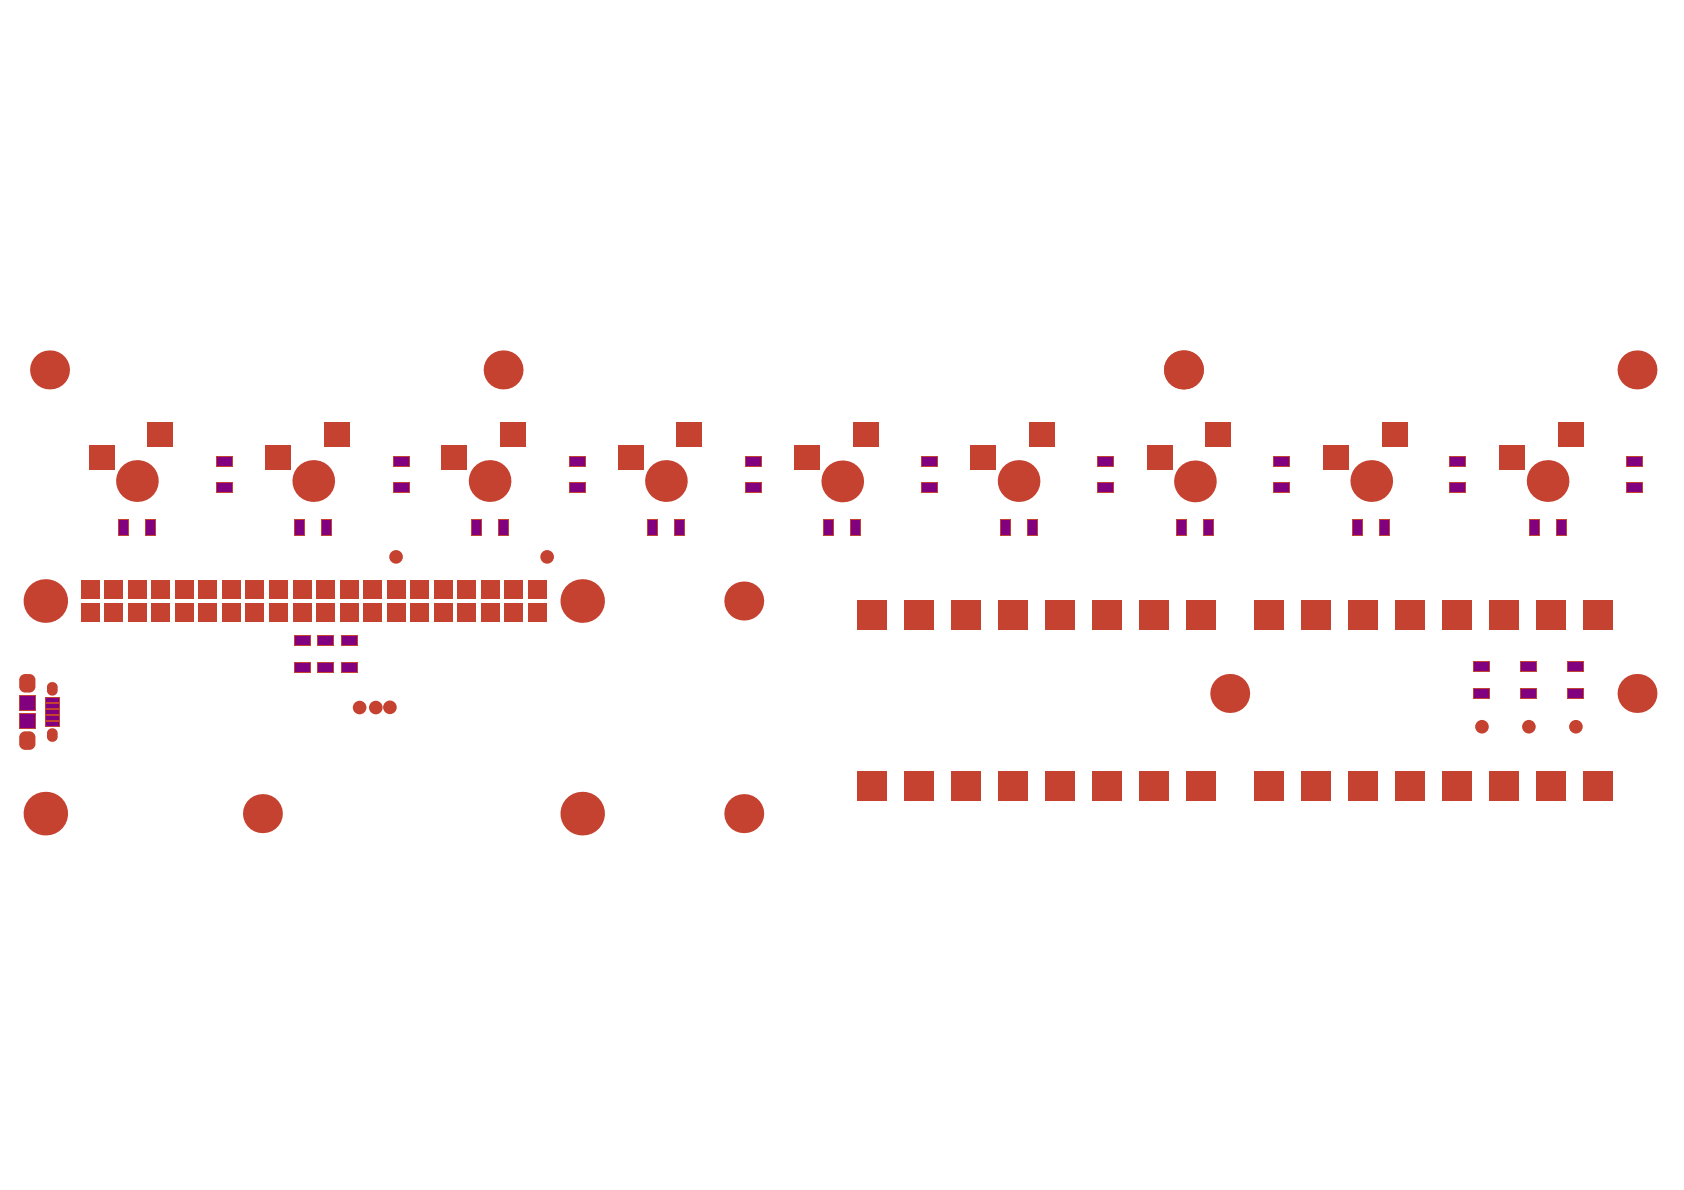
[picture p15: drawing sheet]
<svg xmlns="http://www.w3.org/2000/svg" width="297mm" height="210mm" viewBox="0 0 297 210" stroke-linecap="round" stroke-linejoin="round" font-family="sans-serif">
<g fill="none" stroke="#8d0034" stroke-width=".18">
<path d="M8.3 64.8h.9v.9h-.9zM8.5 65h.5v.5h-.5zM88.3 64.8h.9v.9h-.9zM88.5 65h.5v.5h-.5zM208.3 64.8h.9v.9h-.9zM208.5 65h.5v.5h-.5zM288.3 64.8h.9v.9h-.9zM288.5 65h.5v.5h-.5zM23.7 84.4h.9v.9h-.9zM54.8 84.4h.9v.9h-.9zM69.4 97.8h.9l-.4 .8zM85.9 84.4h.9v.9h-.9z"/>
<path d="M96.1 97.8h.8l-.4 .8zM117 84.4h.9v.9h-.9zM148.1 84.5h.9v.8h-.9zM179.3 84.4h.8v.9h-.8zM210.4 84.5h.8v.8h-.8zM241.5 84.4h.8v.9h-.8zM272.6 84.4h.8v.9h-.8zM7.6 105.6h.8l-.4 .8zM7.7 105.8h.5l-.2 .5zM15.5 103.5l.4 .2 .5-.2-.2 .4 .2 .5-.5-.3-.4 .3 .2-.5zM15.5 107.7l.4 .2 .5-.2-.2 .4 .2 .4-.5-.2-.4 .2 .2-.4zM19.7 103.5l.4 .2 .4-.2-.2 .4 .2 .5-.4-.3-.4 .3 .2-.5z"/>
<path d="M19.7 107.7l.4 .2 .4-.2-.2 .4 .2 .4-.4-.2-.4 .2 .2-.4zM23.8 103.5l.4 .2 .5-.2-.2 .4 .2 .5-.5-.3-.4 .3 .2-.5zM23.8 107.7l.4 .2 .5-.2-.2 .4 .2 .4-.5-.2-.4 .2 .2-.4zM28 107.7l.4 .2 .4-.2-.2 .4 .2 .4-.4-.2-.4 .2 .2-.4zM28 103.5l.4 .2 .4-.2-.2 .4 .2 .5-.4-.3-.4 .3 .2-.5zM32.1 107.7l.4 .2 .5-.2-.3 .4 .3 .4-.5-.2-.4 .2 .2-.4zM32.1 103.5l.4 .2 .5-.2-.3 .4 .3 .5-.5-.3-.4 .3 .2-.5zM36.3 103.5l.4 .2 .4-.2-.2 .4 .2 .5-.4-.3-.4 .3 .2-.5zM36.3 107.7l.4 .2 .4-.2-.2 .4 .2 .4-.4-.2-.4 .2 .2-.4zM40.4 103.5l.4 .2 .4-.2-.2 .4 .2 .5-.4-.3-.4 .3 .2-.5zM40.4 107.7l.4 .2 .4-.2-.2 .4 .2 .4-.4-.2-.4 .2 .2-.4zM44.6 107.7l.4 .2 .4-.2-.2 .4 .2 .4-.4-.2-.4 .2 .2-.4z"/>
<path d="M44.6 103.5l.4 .2 .4-.2-.2 .4 .2 .5-.4-.3-.4 .3 .2-.5zM48.7 107.7l.4 .2 .4-.2-.2 .4 .2 .4-.4-.2-.4 .2 .2-.4zM48.7 103.5l.4 .2 .4-.2-.2 .4 .2 .5-.4-.3-.4 .3 .2-.5zM52.9 103.5l.4 .2 .4-.2-.2 .4 .2 .5-.4-.3-.4 .3 .2-.5zM52.9 107.7l.4 .2 .4-.2-.2 .4 .2 .4-.4-.2-.4 .2 .2-.4zM57 103.5l.4 .2 .4-.2-.2 .4 .2 .5-.4-.3-.4 .3 .2-.5zM57 107.7l.4 .2 .4-.2-.2 .4 .2 .4-.4-.2-.4 .2 .2-.4zM61.2 103.5l.4 .2 .4-.2-.2 .4 .2 .5-.4-.3-.4 .3 .2-.5zM61.2 107.7l.4 .2 .4-.2-.2 .4 .2 .4-.4-.2-.4 .2 .2-.4zM65.3 103.5l.4 .2 .4-.2-.2 .4 .2 .5-.4-.3-.4 .3 .2-.5zM65.3 107.7l.4 .2 .4-.2-.2 .4 .2 .4-.4-.2-.4 .2 .2-.4zM69.4 107.7l.5 .2 .4-.2-.2 .4 .2 .4-.4-.2-.5 .2 .3-.4z"/>
<path d="M69.4 103.5l.5 .2 .4-.2-.2 .4 .2 .5-.4-.3-.5 .3 .3-.5zM73.6 107.7l.4 .2 .4-.2-.2 .4 .2 .4-.4-.2-.4 .2 .2-.4zM73.6 103.5l.4 .2 .4-.2-.2 .4 .2 .5-.4-.3-.4 .3 .2-.5zM77.7 103.5l.5 .2 .4-.2-.2 .4 .2 .5-.4-.3-.5 .3 .2-.5zM77.7 107.7l.5 .2 .4-.2-.2 .4 .2 .4-.4-.2-.5 .2 .2-.4zM81.9 103.5l.4 .2 .4-.2-.2 .4 .2 .5-.4-.3-.4 .3 .2-.5zM81.9 107.7l.4 .2 .4-.2-.2 .4 .2 .4-.4-.2-.4 .2 .2-.4zM86 107.7l.4 .2 .5-.2-.2 .4 .2 .4-.5-.2-.4 .2 .2-.4zM86 103.5l.4 .2 .5-.2-.2 .4 .2 .5-.5-.3-.4 .3 .2-.5zM90.2 107.7l.4 .2 .4-.2-.2 .4 .2 .4-.4-.2-.4 .2 .2-.4zM90.2 103.5l.4 .2 .4-.2-.2 .4 .2 .5-.4-.3-.4 .3 .2-.5zM94.3 103.5l.4 .2 .5-.2-.2 .4 .2 .5-.5-.3-.4 .3 .2-.5z"/>
<path d="M94.3 107.7l.4 .2 .5-.2-.2 .4 .2 .4-.5-.2-.4 .2 .2-.4zM102.3 105.6h.8l-.4 .8zM102.4 105.8h.5l-.2 .5zM130.8 105.6h.8v.8h-.8zM130.9 105.8h.5v.5h-.5zM153.4 108.3h.2v-.2h.4v.2h.2v.4h-.2v.2h-.4v-.2h-.2zM161.7 108.3h.2v-.2h.4v.2h.2v.4h-.2v.2h-.4v-.2h-.2zM170 108.3h.2v-.2h.4v.2h.2v.4h-.2v.2h-.4v-.2h-.2zM178.3 108.3h.2v-.2h.4v.2h.2v.4h-.2v.2h-.4v-.2h-.2zM186.6 108.3h.2v-.2h.4v.2h.2v.4h-.2v.2h-.4v-.2h-.2zM194.9 108.3h.2v-.2h.4v.2h.2v.4h-.2v.2h-.4v-.2h-.2zM203.2 108.3h.2v-.2h.4v.2h.2v.4h-.2v.2h-.4v-.2h-.2z"/>
<path d="M211.5 108.3h.2v-.2h.4v.2h.2v.4h-.2v.2h-.4v-.2h-.2zM223.4 108.3h.2v-.2h.4v.2h.2v.4h-.2v.2h-.4v-.2h-.2zM231.6 108.3h.3v-.2h.4v.2h.2v.4h-.2v.2h-.4v-.2h-.3zM239.9 108.3h.2v-.2h.5v.2h.2v.4h-.2v.2h-.5v-.2h-.2zM248.2 108.3h.2v-.2h.5v.2h.2v.4h-.2v.2h-.5v-.2h-.2zM256.5 108.3h.2v-.2h.5v.2h.2v.4h-.2v.2h-.5v-.2h-.2zM264.8 108.3h.2v-.2h.4v.2h.3v.4h-.3v.2h-.4v-.2h-.2zM273.1 108.3h.2v-.2h.4v.2h.2v.4h-.2v.2h-.4v-.2h-.2zM281.4 108.3h.2v-.2h.4v.2h.2v.4h-.2v.2h-.4v-.2h-.2zM8.8 121.3h.2l.2-.2 .2 .2h.2l-.2 .2 .2 .2h-.2l-.2 .2-.2-.2h-.2l.2-.2zM8.8 129.4h.2l.2-.2 .2 .2h.2l-.2 .3 .2 .2h-.2l-.2 .2-.2-.2h-.2l.2-.2zM63 124.4h.8l-.4 .8z"/>
<path d="M65.9 124.4h.8l-.4 .8zM68.4 124.3h.8l-.4 .9zM153.4 138.4h.2v-.2h.4v.2h.2v.4h-.2v.2h-.4v-.2h-.2zM161.7 138.4h.2v-.2h.4v.2h.2v.4h-.2v.2h-.4v-.2h-.2zM170 138.4h.2v-.2h.4v.2h.2v.4h-.2v.2h-.4v-.2h-.2zM178.3 138.4h.2v-.2h.4v.2h.2v.4h-.2v.2h-.4v-.2h-.2zM186.6 138.4h.2v-.2h.4v.2h.2v.4h-.2v.2h-.4v-.2h-.2zM194.9 138.4h.2v-.2h.4v.2h.2v.4h-.2v.2h-.4v-.2h-.2zM203.2 138.4h.2v-.2h.4v.2h.2v.4h-.2v.2h-.4v-.2h-.2zM211.5 138.4h.2v-.2h.4v.2h.2v.4h-.2v.2h-.4v-.2h-.2zM216.5 121.9h.8v.8h-.8zM216.7 122.1h.5v.5h-.5z"/>
<path d="M223.4 138.4h.2v-.2h.4v.2h.2v.4h-.2v.2h-.4v-.2h-.2zM231.6 138.4h.3v-.2h.4v.2h.2v.4h-.2v.2h-.4v-.2h-.3zM239.9 138.4h.2v-.2h.5v.2h.2v.4h-.2v.2h-.5v-.2h-.2zM248.2 138.4h.2v-.2h.5v.2h.2v.4h-.2v.2h-.5v-.2h-.2zM256.5 138.4h.2v-.2h.5v.2h.2v.4h-.2v.2h-.5v-.2h-.2zM261 127.8h.8l-.4 .8zM264.8 138.4h.2v-.2h.4v.2h.3v.4h-.3v.2h-.4v-.2h-.2zM269.3 127.8h.8l-.4 .8zM273.1 138.4h.2v-.2h.4v.2h.2v.4h-.2v.2h-.4v-.2h-.2zM277.6 127.8h.8l-.4 .8zM281.4 138.4h.2v-.2h.4v.2h.2v.4h-.2v.2h-.4v-.2h-.2zM288.3 121.9h.9v.8h-.9z"/>
<path d="M288.5 122.1h.5v.5h-.5zM7.6 143.1h.8l-.4 .8zM7.7 143.3h.5l-.2 .5zM45.9 143.1h.8v.8h-.8zM46 143.3h.5v.5h-.5zM102.3 143.1h.8l-.4 .8zM102.4 143.3h.5l-.2 .5zM130.8 143.1h.8v.8h-.8zM130.9 143.3h.5v.5h-.5z"/>
<circle cx="28.3" cy="76.6" r=".41"/>
<circle cx="59.4" cy="76.6" r=".41"/>
<circle cx="90.5" cy="76.6" r=".41"/>
<circle cx="121.6" cy="76.6" r=".41"/>
<circle cx="152.7" cy="76.6" r=".41"/>
<circle cx="183.8" cy="76.6" r=".41"/>
<circle cx="214.9" cy="76.6" r=".41"/>
<circle cx="246" cy="76.6" r=".41"/>
<circle cx="277.1" cy="76.6" r=".41"/>
<circle cx="17.9" cy="80.7" r=".41"/>
<circle cx="49" cy="80.7" r=".41"/>
<circle cx="80.1" cy="80.7" r=".41"/>
<circle cx="111.2" cy="80.7" r=".41"/>
<circle cx="142.3" cy="80.8" r=".41"/>
<circle cx="173.4" cy="80.7" r=".41"/>
<circle cx="204.6" cy="80.8" r=".41"/>
<circle cx="235.7" cy="80.7" r=".41"/>
<circle cx="266.8" cy="80.7" r=".41"/>
<circle cx="4.8" cy="119.9" r=".25"/>
<circle cx="4.8" cy="119.9" r=".41"/>
<circle cx="4.8" cy="131.3" r=".25"/>
<circle cx="4.8" cy="131.3" r=".41"/>
</g>
<g fill="none" stroke="#808080" stroke-width=".21">
<path d="M7.6 65.2h2.3M8.7 64.1v2.3M27.7 76.6h1.2M28.3 76v1.2M58.8 76.6h1.2M59.4 76v1.2M87.6 65.2h2.3M88.7 64.1v2.3M89.9 76.6h1.2M90.5 76v1.2M121 76.6h1.2M121.6 76v1.2"/>
<path d="M152.1 76.6h1.2M152.7 76v1.2M183.2 76.6h1.2M183.8 76v1.2M207.6 65.2h2.3M208.7 64.1v2.3M214.3 76.6h1.2M214.9 76v1.2M245.4 76.6h1.2M246 76v1.2M276.5 76.6h1.2M277.1 76v1.2"/>
<path d="M287.6 65.2h2.3M288.8 64.1v2.3M17.3 80.7h1.2M17.9 80.1v1.2M22.5 84.8h3.3M24.2 83.2v3.3M48.4 80.7h1.2M49 80.1v1.2M53.6 84.8h3.3M55.3 83.2v3.3M69.3 98.2h1.1M69.9 97.6v1.2"/>
<path d="M79.5 80.7h1.2M80.1 80.1v1.2M84.7 84.8h3.3M86.4 83.2v3.3M95.9 98.2h1.2M96.5 97.6v1.2M110.6 80.7h1.3M111.2 80.1v1.2M115.8 84.8h3.3M117.5 83.2v3.3M141.7 80.8h1.3M142.3 80.2v1.2"/>
<path d="M146.9 84.9h3.3M148.6 83.2v3.4M172.8 80.7h1.3M173.4 80.1v1.2M178 84.8h3.3M179.7 83.2v3.3M203.9 80.8h1.3M204.6 80.2v1.2M209.1 84.9h3.3M210.8 83.2v3.4M235 80.7h1.3M235.7 80.1v1.2"/>
<path d="M240.2 84.8h3.3M241.9 83.2v3.3M266.1 80.7h1.3M266.8 80.1v1.2M271.3 84.8h3.4M273 83.2v3.3M4.6 119.9h.5M4.8 119.6v.5M6.2 106h3.6M8 104.2v3.6M15.5 108.1h.9M15.5 103.9h.9"/>
<path d="M15.9 103.5v.8M15.9 107.7v.8M19.7 108.1h.8M19.7 103.9h.8M20.1 103.5v.8M20.1 107.7v.8M23.8 108.1h.9M23.8 103.9h.9M24.2 103.5v.8M24.2 107.7v.8M28 108.1h.8M28 103.9h.8"/>
<path d="M28.4 103.5v.8M28.4 107.7v.8M32.1 108.1h.8M32.1 103.9h.8M32.5 103.5v.8M32.5 107.7v.8M36.3 108.1h.8M36.3 103.9h.8M36.7 103.5v.8M36.7 107.7v.8M40.4 108.1h.8M40.4 103.9h.8"/>
<path d="M40.8 103.5v.8M40.8 107.7v.8M44.6 108.1h.8M44.6 103.9h.8M45 103.5v.8M45 107.7v.8M48.7 108.1h.8M48.7 103.9h.8M49.1 103.5v.8M49.1 107.7v.8M52.9 108.1h.8M52.9 103.9h.8"/>
<path d="M53.3 103.5v.8M53.3 107.7v.8M57 108.1h.8M57 103.9h.8M57.4 103.5v.8M57.4 107.7v.8M61.2 108.1h.8M61.2 103.9h.8M61.6 103.5v.8M61.6 107.7v.8M65.3 108.1h.8M65.3 103.9h.8"/>
<path d="M65.7 103.5v.8M65.7 107.7v.8M69.5 108.1h.8M69.5 103.9h.8M69.9 103.5v.8M69.9 107.7v.8M73.6 108.1h.8M73.6 103.9h.8M74 103.5v.8M74 107.7v.8M77.7 108.1h.9M77.7 103.9h.9"/>
<path d="M78.2 103.5v.8M78.2 107.7v.8M81.9 108.1h.8M81.9 103.9h.8M82.3 103.5v.8M82.3 107.7v.8M86 108.1h.9M86 103.9h.9M86.4 103.5v.8M86.4 107.7v.8M90.2 108.1h.8M90.2 103.9h.8"/>
<path d="M90.6 103.5v.8M90.6 107.7v.8M94.3 108.1h.9M94.3 103.9h.9M94.7 103.5v.8M94.7 107.7v.8M100.9 106h3.6M102.7 104.2v3.6M130.1 106h2.2M131.2 104.9v2.2M153.3 108.5h1.1M153.8 107.9v1.2"/>
<path d="M161.5 108.5h1.2M162.1 107.9v1.2M169.8 108.5h1.2M170.4 107.9v1.2M178.1 108.5h1.2M178.7 107.9v1.2M186.4 108.5h1.2M187 107.9v1.2M194.7 108.5h1.2M195.3 107.9v1.2M203 108.5h1.2M203.6 107.9v1.2"/>
<path d="M211.3 108.5h1.2M211.9 107.9v1.2M223.2 108.5h1.1M223.8 107.9v1.2M231.5 108.5h1.1M232.1 107.9v1.2M239.8 108.5h1.1M240.4 107.9v1.2M248.1 108.5h1.1M248.7 107.9v1.2M256.4 108.5h1.1M256.9 107.9v1.2"/>
<path d="M264.7 108.5h1.1M265.2 107.9v1.2M273 108.5h1.1M273.5 107.9v1.2M281.3 108.5h1.1M281.8 107.9v1.2M4.6 131.3h.5M4.8 131v.5M9 129.7h.5M9 121.5h.5M9.2 121.3v.4M9.2 129.4v.5"/>
<path d="M62.9 124.8h1.1M63.4 124.2v1.2M65.7 124.8h1.2M66.3 124.2v1.2M68.2 124.8h1.2M68.8 124.2v1.1M153.3 138.6h1.1M153.8 138.1v1.1M161.5 138.6h1.2M162.1 138.1v1.1M169.8 138.6h1.2M170.4 138.1v1.1"/>
<path d="M178.1 138.6h1.2M178.7 138.1v1.1M186.4 138.6h1.2M187 138.1v1.1M194.7 138.6h1.2M195.3 138.1v1.1M203 138.6h1.2M203.6 138.1v1.1M211.3 138.6h1.2M211.9 138.1v1.1M215.8 122.3h2.2M216.9 121.2v2.2"/>
<path d="M223.2 138.6h1.1M223.8 138.1v1.1M231.5 138.6h1.1M232.1 138.1v1.1M239.8 138.6h1.1M240.4 138.1v1.1M248.1 138.6h1.1M248.7 138.1v1.1M256.4 138.6h1.1M256.9 138.1v1.1M260.8 128.2h1.2M261.4 127.6v1.2"/>
<path d="M264.7 138.6h1.1M265.2 138.1v1.1M269.1 128.2h1.2M269.7 127.6v1.2M273 138.6h1.1M273.5 138.1v1.1M277.4 128.2h1.2M278 127.6v1.2M281.3 138.6h1.1M281.8 138.1v1.1M287.6 122.3h2.3M288.8 121.2v2.2"/>
<path d="M6.2 143.5h3.6M8 141.7v3.6M45.2 143.5h2.2M46.3 142.4v2.2M100.9 143.5h3.6M102.7 141.7v3.6M130.1 143.5h2.2M131.2 142.4v2.2"/>
</g>
<g fill="#c64230">
<path d="M5.2 129a1.05 1.05 0 0 1 1.1 1.1h-1.1z"/>
<path d="M3.6 129.4l.5-.3 .3-.1v1.1h-1z"/>
<path d="M3.4 131.2h1v1.1a1.05 1.05 0 0 1-1-1.1z"/>
<path d="M5.2 131.2h1.1a1.05 1.05 0 0 1-1.1 1.1z"/>
<path d="M9.3 130h.9a.86 .86 0 0 1-.9 .8z"/>
<path d="M9.3 128.5a.86 .86 0 0 1 .9 .8h-.9z"/>
<path d="M8.5 128.7l.7-.2v.8h-.9z"/>
<path d="M8.3 130h.9v.8a.86 .86 0 0 1-.9-.8z"/>
<path d="M9.3 121.8h.9a.86 .86 0 0 1-.9 .9z"/>
<path d="M9.3 120.3a.86 .86 0 0 1 .9 .9h-.9z"/>
<path d="M8.5 120.6l.7-.3v.9h-.9z"/>
<path d="M8.3 121.8h.9v.9a.86 .86 0 0 1-.9-.9z"/>
<path d="M5.2 118.9a1.05 1.05 0 0 1 1.1 1h-1.1z"/>
<path d="M3.6 119.3l.5-.4h.3v1h-1z"/>
<path d="M3.4 121.1h1v1.1a1.05 1.05 0 0 1-1-1.1z"/>
<path d="M5.2 121.1h1.1a1.05 1.05 0 0 1-1.1 1.1z"/>
<circle cx="269.7" cy="128.2" r="1.2"/>
<circle cx="66.3" cy="124.8" r="1.2"/>
<circle cx="63.4" cy="124.8" r="1.2"/>
<circle cx="68.8" cy="124.8" r="1.2"/>
<circle cx="278" cy="128.2" r="1.2"/>
<circle cx="261.4" cy="128.2" r="1.2"/>
<circle cx="96.5" cy="98.2" r="1.2"/>
<circle cx="69.9" cy="98.2" r="1.2"/>
<circle cx="8" cy="143.5" r="3.8"/>
<circle cx="46.3" cy="143.5" r="3.4"/>
<circle cx="8" cy="106" r="3.8"/>
<circle cx="24.2" cy="84.8" r="3.7"/>
<circle cx="8.7" cy="65.2" r="3.4"/>
<circle cx="102.7" cy="143.5" r="3.8"/>
<circle cx="55.3" cy="84.8" r="3.7"/>
<circle cx="86.4" cy="84.8" r="3.7"/>
<circle cx="88.7" cy="65.2" r="3.4"/>
<circle cx="131.2" cy="143.5" r="3.4"/>
<circle cx="102.7" cy="106" r="3.8"/>
<circle cx="131.2" cy="106" r="3.4"/>
<circle cx="148.6" cy="84.9" r="3.7"/>
<circle cx="210.8" cy="84.9" r="3.7"/>
<circle cx="117.5" cy="84.8" r="3.7"/>
<circle cx="179.7" cy="84.8" r="3.7"/>
<circle cx="208.7" cy="65.2" r="3.4"/>
<circle cx="216.9" cy="122.3" r="3.4"/>
<circle cx="288.8" cy="122.3" r="3.4"/>
<circle cx="241.9" cy="84.8" r="3.7"/>
<circle cx="273" cy="84.8" r="3.7"/>
<circle cx="288.8" cy="65.2" r="3.4"/>
</g>
<g fill="#c64230">
<path d="M3.4 130.1l1-1.1h.8l1.1 1.1v1.1l-1.1 1.1h-.8l-1-1.1z" fill-rule="evenodd"/>
<path d="M8.3 129.3l.9-.8h.1l.9 .8v.7l-.9 .8h-.1l-.9-.8z" fill-rule="evenodd"/>
<path d="M8.3 121.2l.9-.9h.1l.9 .9v.6l-.9 .9h-.1l-.9-.9z" fill-rule="evenodd"/>
<path d="M3.4 119.9l1-1h.8l1.1 1v1.2l-1.1 1.1h-.8l-1-1.1z" fill-rule="evenodd"/>
<path d="M14.3 106.5h3.3v3.2h-3.3z" fill-rule="evenodd"/>
<path d="M30.9 106.5h3.3v3.2h-3.3z" fill-rule="evenodd"/>
<path d="M22.6 106.5h3.3v3.2h-3.3z" fill-rule="evenodd"/>
<path d="M18.5 106.5h3.2v3.2h-3.2z" fill-rule="evenodd"/>
<path d="M47.5 106.5h3.3v3.2h-3.3z" fill-rule="evenodd"/>
<path d="M43.3 106.5h3.3v3.2h-3.3z" fill-rule="evenodd"/>
<path d="M39.2 106.5h3.3v3.2h-3.3z" fill-rule="evenodd"/>
<path d="M35 106.5h3.3v3.2h-3.3z" fill-rule="evenodd"/>
<path d="M26.8 106.5h3.2v3.2h-3.2z" fill-rule="evenodd"/>
<path d="M51.6 106.5h3.3v3.2h-3.3z" fill-rule="evenodd"/>
<path d="M26.8 102.3h3.2v3.3h-3.2z" fill-rule="evenodd"/>
<path d="M14.3 102.3h3.3v3.3h-3.3z" fill-rule="evenodd"/>
<path d="M22.6 102.3h3.3v3.3h-3.3z" fill-rule="evenodd"/>
<path d="M18.5 102.3h3.2v3.3h-3.2z" fill-rule="evenodd"/>
<path d="M39.2 102.3h3.3v3.3h-3.3z" fill-rule="evenodd"/>
<path d="M47.5 102.3h3.3v3.3h-3.3z" fill-rule="evenodd"/>
<path d="M43.3 102.3h3.3v3.3h-3.3z" fill-rule="evenodd"/>
<path d="M35 102.3h3.3v3.3h-3.3z" fill-rule="evenodd"/>
<path d="M30.9 102.3h3.3v3.3h-3.3z" fill-rule="evenodd"/>
<path d="M51.6 102.3h3.3v3.3h-3.3z" fill-rule="evenodd"/>
<path d="M15.7 78.5h4.4v4.4h-4.4z" fill-rule="evenodd"/>
<path d="M46.8 78.5h4.4v4.4h-4.4z" fill-rule="evenodd"/>
<path d="M26.1 74.4h4.4v4.4h-4.4z" fill-rule="evenodd"/>
<path d="M68.2 106.5h3.3v3.2h-3.3z" fill-rule="evenodd"/>
<path d="M72.4 106.5h3.2v3.2h-3.2z" fill-rule="evenodd"/>
<path d="M55.8 106.5h3.3v3.2h-3.3z" fill-rule="evenodd"/>
<path d="M64.1 106.5h3.2v3.2h-3.2z" fill-rule="evenodd"/>
<path d="M59.9 106.5h3.3v3.2h-3.3z" fill-rule="evenodd"/>
<path d="M76.5 106.5h3.3v3.2h-3.3z" fill-rule="evenodd"/>
<path d="M80.7 106.5h3.2v3.2h-3.2z" fill-rule="evenodd"/>
<path d="M84.8 106.5h3.3v3.2h-3.3z" fill-rule="evenodd"/>
<path d="M89 106.5h3.2v3.2h-3.2z" fill-rule="evenodd"/>
<path d="M93.1 106.5h3.3v3.2h-3.3z" fill-rule="evenodd"/>
<path d="M55.8 102.3h3.3v3.3h-3.3z" fill-rule="evenodd"/>
<path d="M80.7 102.3h3.2v3.3h-3.2z" fill-rule="evenodd"/>
<path d="M72.4 102.3h3.2v3.3h-3.2z" fill-rule="evenodd"/>
<path d="M76.5 102.3h3.3v3.3h-3.3z" fill-rule="evenodd"/>
<path d="M68.2 102.3h3.3v3.3h-3.3z" fill-rule="evenodd"/>
<path d="M64.1 102.3h3.2v3.3h-3.2z" fill-rule="evenodd"/>
<path d="M59.9 102.3h3.3v3.3h-3.3z" fill-rule="evenodd"/>
<path d="M84.8 102.3h3.3v3.3h-3.3z" fill-rule="evenodd"/>
<path d="M89 102.3h3.2v3.3h-3.2z" fill-rule="evenodd"/>
<path d="M93.1 102.3h3.3v3.3h-3.3z" fill-rule="evenodd"/>
<path d="M77.9 78.5h4.4v4.4h-4.4z" fill-rule="evenodd"/>
<path d="M57.2 74.4h4.4v4.4h-4.4z" fill-rule="evenodd"/>
<path d="M88.3 74.4h4.4v4.4h-4.4z" fill-rule="evenodd"/>
<path d="M151.2 136h5.2v5.2h-5.2z" fill-rule="evenodd"/>
<path d="M159.5 136h5.2v5.2h-5.2z" fill-rule="evenodd"/>
<path d="M167.8 136h5.2v5.2h-5.2z" fill-rule="evenodd"/>
<path d="M201 136h5.2v5.2h-5.2z" fill-rule="evenodd"/>
<path d="M184.4 136h5.2v5.2h-5.2z" fill-rule="evenodd"/>
<path d="M176.1 136h5.2v5.2h-5.2z" fill-rule="evenodd"/>
<path d="M192.7 136h5.2v5.2h-5.2z" fill-rule="evenodd"/>
<path d="M151.2 105.9h5.2v5.2h-5.2z" fill-rule="evenodd"/>
<path d="M159.5 105.9h5.2v5.2h-5.2z" fill-rule="evenodd"/>
<path d="M167.8 105.9h5.2v5.2h-5.2z" fill-rule="evenodd"/>
<path d="M201 105.9h5.2v5.2h-5.2z" fill-rule="evenodd"/>
<path d="M184.4 105.9h5.2v5.2h-5.2z" fill-rule="evenodd"/>
<path d="M176.1 105.9h5.2v5.2h-5.2z" fill-rule="evenodd"/>
<path d="M192.7 105.9h5.2v5.2h-5.2z" fill-rule="evenodd"/>
<path d="M209.3 105.9h5.2v5.2h-5.2z" fill-rule="evenodd"/>
<path d="M140.1 78.6h4.5v4.4h-4.5z" fill-rule="evenodd"/>
<path d="M202.3 78.6h4.5v4.4h-4.5z" fill-rule="evenodd"/>
<path d="M109 78.5h4.4v4.4h-4.4z" fill-rule="evenodd"/>
<path d="M171.2 78.5h4.5v4.4h-4.5z" fill-rule="evenodd"/>
<path d="M150.5 74.4h4.4v4.4h-4.4z" fill-rule="evenodd"/>
<path d="M119.4 74.4h4.4v4.4h-4.4z" fill-rule="evenodd"/>
<path d="M181.6 74.4h4.4v4.4h-4.4z" fill-rule="evenodd"/>
<path d="M209.3 136h5.2v5.2h-5.2z" fill-rule="evenodd"/>
<path d="M221.2 136h5.2v5.2h-5.2z" fill-rule="evenodd"/>
<path d="M229.4 136h5.3v5.2h-5.3z" fill-rule="evenodd"/>
<path d="M237.7 136h5.3v5.2h-5.3z" fill-rule="evenodd"/>
<path d="M246 136h5.3v5.2h-5.3z" fill-rule="evenodd"/>
<path d="M254.3 136h5.3v5.2h-5.3z" fill-rule="evenodd"/>
<path d="M262.6 136h5.3v5.2h-5.3z" fill-rule="evenodd"/>
<path d="M270.9 136h5.2v5.2h-5.2z" fill-rule="evenodd"/>
<path d="M279.2 136h5.2v5.2h-5.2z" fill-rule="evenodd"/>
<path d="M221.2 105.9h5.2v5.2h-5.2z" fill-rule="evenodd"/>
<path d="M229.4 105.9h5.3v5.2h-5.3z" fill-rule="evenodd"/>
<path d="M237.7 105.9h5.3v5.2h-5.3z" fill-rule="evenodd"/>
<path d="M246 105.9h5.3v5.2h-5.3z" fill-rule="evenodd"/>
<path d="M254.3 105.9h5.3v5.2h-5.3z" fill-rule="evenodd"/>
<path d="M262.6 105.9h5.3v5.2h-5.3z" fill-rule="evenodd"/>
<path d="M270.9 105.9h5.2v5.2h-5.2z" fill-rule="evenodd"/>
<path d="M279.2 105.9h5.2v5.2h-5.2z" fill-rule="evenodd"/>
<path d="M233.4 78.5h4.5v4.4h-4.5z" fill-rule="evenodd"/>
<path d="M264.6 78.5h4.4v4.4h-4.4z" fill-rule="evenodd"/>
<path d="M212.7 74.4h4.4v4.4h-4.4z" fill-rule="evenodd"/>
<path d="M243.8 74.4h4.4v4.4h-4.4z" fill-rule="evenodd"/>
<path d="M274.9 74.4h4.4v4.4h-4.4z" fill-rule="evenodd"/>
<path d="M51.8 112h2.9v1.8h-2.9z" fill-rule="evenodd"/>
<path d="M51.8 116.8h2.9v1.8h-2.9z" fill-rule="evenodd"/>
<path d="M55.9 112h3v1.8h-3z" fill-rule="evenodd"/>
<path d="M55.9 116.8h3v1.8h-3z" fill-rule="evenodd"/>
<path d="M60.1 112h2.9v1.8h-2.9z" fill-rule="evenodd"/>
<path d="M60.1 116.8h2.9v1.8h-2.9z" fill-rule="evenodd"/>
<path d="M259.9 121.4h3v1.8h-3z" fill-rule="evenodd"/>
<path d="M259.9 116.7h3v1.8h-3z" fill-rule="evenodd"/>
<path d="M8 123h2.5v1h-2.5z" fill-rule="evenodd"/>
<path d="M8 124h2.5v1h-2.5z" fill-rule="evenodd"/>
<path d="M8 125.1h2.5v1h-2.5z" fill-rule="evenodd"/>
<path d="M8 126.1h2.5v1h-2.5z" fill-rule="evenodd"/>
<path d="M8 127.2h2.5v1h-2.5z" fill-rule="evenodd"/>
<path d="M3.4 122.6h2.9v2.7h-2.9z" fill-rule="evenodd"/>
<path d="M3.4 125.8h2.9v2.8h-2.9z" fill-rule="evenodd"/>
<path d="M276.5 116.7h2.9v1.8h-2.9z" fill-rule="evenodd"/>
<path d="M276.5 121.4h2.9v1.8h-2.9z" fill-rule="evenodd"/>
<path d="M269.7 91.5h1.8v3h-1.8z" fill-rule="evenodd"/>
<path d="M274.4 91.5h1.8v3h-1.8z" fill-rule="evenodd"/>
<path d="M268.2 116.7h3v1.8h-3z" fill-rule="evenodd"/>
<path d="M268.2 121.4h3v1.8h-3z" fill-rule="evenodd"/>
<path d="M38.2 80.4h2.9v1.8h-2.9z" fill-rule="evenodd"/>
<path d="M38.2 85.2h2.9v1.8h-2.9z" fill-rule="evenodd"/>
<path d="M69.3 80.4h2.9v1.8h-2.9z" fill-rule="evenodd"/>
<path d="M69.3 85.2h2.9v1.8h-2.9z" fill-rule="evenodd"/>
<path d="M100.3 80.4h3v1.8h-3z" fill-rule="evenodd"/>
<path d="M100.3 85.2h3v1.8h-3z" fill-rule="evenodd"/>
<path d="M131.4 80.4h3v1.8h-3z" fill-rule="evenodd"/>
<path d="M131.4 85.2h3v1.8h-3z" fill-rule="evenodd"/>
<path d="M162.5 80.4h2.9v1.8h-2.9z" fill-rule="evenodd"/>
<path d="M162.5 85.2h2.9v1.8h-2.9z" fill-rule="evenodd"/>
<path d="M193.6 80.4h2.9v1.8h-2.9z" fill-rule="evenodd"/>
<path d="M193.6 85.2h2.9v1.8h-2.9z" fill-rule="evenodd"/>
<path d="M224.6 80.4h3v1.8h-3z" fill-rule="evenodd"/>
<path d="M224.6 85.2h3v1.8h-3z" fill-rule="evenodd"/>
<path d="M255.7 80.4h2.9v1.8h-2.9z" fill-rule="evenodd"/>
<path d="M255.7 85.2h2.9v1.8h-2.9z" fill-rule="evenodd"/>
<path d="M286.8 80.4h2.9v1.8h-2.9z" fill-rule="evenodd"/>
<path d="M286.8 85.2h2.9v1.8h-2.9z" fill-rule="evenodd"/>
<path d="M20.9 91.5h1.8v3h-1.8z" fill-rule="evenodd"/>
<path d="M25.6 91.5h1.8v3h-1.8z" fill-rule="evenodd"/>
<path d="M52 91.5h1.8v3h-1.8z" fill-rule="evenodd"/>
<path d="M56.7 91.5h1.8v3h-1.8z" fill-rule="evenodd"/>
<path d="M83.1 91.5h1.8v3h-1.8z" fill-rule="evenodd"/>
<path d="M87.8 91.5h1.8v3h-1.8z" fill-rule="evenodd"/>
<path d="M114.2 91.5h1.8v3h-1.8z" fill-rule="evenodd"/>
<path d="M118.9 91.5h1.8v3h-1.8z" fill-rule="evenodd"/>
<path d="M145.3 91.5h1.8v3h-1.8z" fill-rule="evenodd"/>
<path d="M150 91.5h1.8v3h-1.8z" fill-rule="evenodd"/>
<path d="M176.4 91.5h1.8v3h-1.8z" fill-rule="evenodd"/>
<path d="M181.1 91.5h1.8v3h-1.8z" fill-rule="evenodd"/>
<path d="M207.5 91.5h1.8v3h-1.8z" fill-rule="evenodd"/>
<path d="M212.2 91.5h1.8v3h-1.8z" fill-rule="evenodd"/>
<path d="M238.6 91.5h1.8v3h-1.8z" fill-rule="evenodd"/>
<path d="M243.3 91.5h1.8v3h-1.8z" fill-rule="evenodd"/>
</g>
<g fill="#800080">
<path d="M52 112.2h2.6v1.5h-2.6z" fill-rule="evenodd"/>
<path d="M52 116.9h2.6v1.5h-2.6z" fill-rule="evenodd"/>
<path d="M56.1 112.2h2.6v1.5h-2.6z" fill-rule="evenodd"/>
<path d="M56.1 116.9h2.6v1.5h-2.6z" fill-rule="evenodd"/>
<path d="M60.3 112.2h2.6v1.5h-2.6z" fill-rule="evenodd"/>
<path d="M60.3 116.9h2.6v1.5h-2.6z" fill-rule="evenodd"/>
<path d="M260.1 121.6h2.6v1.5h-2.6z" fill-rule="evenodd"/>
<path d="M260.1 116.9h2.6v1.4h-2.6z" fill-rule="evenodd"/>
<path d="M8.1 123.1h2.2v.7h-2.2z" fill-rule="evenodd"/>
<path d="M8.1 124.2h2.2v.6h-2.2z" fill-rule="evenodd"/>
<path d="M8.1 125.3h2.2v.6h-2.2z" fill-rule="evenodd"/>
<path d="M8.1 126.3h2.2v.7h-2.2z" fill-rule="evenodd"/>
<path d="M8.1 127.4h2.2v.6h-2.2z" fill-rule="evenodd"/>
<path d="M3.6 122.7h2.5v2.5h-2.5z" fill-rule="evenodd"/>
<path d="M3.6 126h2.5v2.4h-2.5z" fill-rule="evenodd"/>
<path d="M276.7 116.9h2.6v1.4h-2.6z" fill-rule="evenodd"/>
<path d="M276.7 121.6h2.6v1.5h-2.6z" fill-rule="evenodd"/>
<path d="M269.9 91.7h1.4v2.6h-1.4z" fill-rule="evenodd"/>
<path d="M274.6 91.7h1.5v2.6h-1.5z" fill-rule="evenodd"/>
<path d="M268.4 116.9h2.6v1.4h-2.6z" fill-rule="evenodd"/>
<path d="M268.4 121.6h2.6v1.5h-2.6z" fill-rule="evenodd"/>
<path d="M38.4 80.6h2.6v1.5h-2.6z" fill-rule="evenodd"/>
<path d="M38.4 85.3h2.6v1.5h-2.6z" fill-rule="evenodd"/>
<path d="M69.4 80.6h2.6v1.5h-2.6z" fill-rule="evenodd"/>
<path d="M69.4 85.3h2.6v1.5h-2.6z" fill-rule="evenodd"/>
<path d="M100.5 80.6h2.6v1.5h-2.6z" fill-rule="evenodd"/>
<path d="M100.5 85.3h2.6v1.5h-2.6z" fill-rule="evenodd"/>
<path d="M131.6 80.6h2.6v1.5h-2.6z" fill-rule="evenodd"/>
<path d="M131.6 85.3h2.6v1.5h-2.6z" fill-rule="evenodd"/>
<path d="M162.6 80.6h2.7v1.5h-2.7z" fill-rule="evenodd"/>
<path d="M162.6 85.3h2.7v1.5h-2.7z" fill-rule="evenodd"/>
<path d="M193.7 80.6h2.6v1.5h-2.6z" fill-rule="evenodd"/>
<path d="M193.7 85.3h2.6v1.5h-2.6z" fill-rule="evenodd"/>
<path d="M224.8 80.6h2.6v1.5h-2.6z" fill-rule="evenodd"/>
<path d="M224.8 85.3h2.6v1.5h-2.6z" fill-rule="evenodd"/>
<path d="M255.9 80.6h2.6v1.5h-2.6z" fill-rule="evenodd"/>
<path d="M255.9 85.3h2.6v1.5h-2.6z" fill-rule="evenodd"/>
<path d="M286.9 80.6h2.7v1.5h-2.7z" fill-rule="evenodd"/>
<path d="M286.9 85.3h2.7v1.5h-2.7z" fill-rule="evenodd"/>
<path d="M21 91.7h1.5v2.6h-1.5z" fill-rule="evenodd"/>
<path d="M25.8 91.7h1.5v2.6h-1.5z" fill-rule="evenodd"/>
<path d="M52.2 91.7h1.4v2.6h-1.4z" fill-rule="evenodd"/>
<path d="M56.9 91.7h1.5v2.6h-1.5z" fill-rule="evenodd"/>
<path d="M83.3 91.7h1.4v2.6h-1.4z" fill-rule="evenodd"/>
<path d="M88 91.7h1.5v2.6h-1.5z" fill-rule="evenodd"/>
<path d="M114.4 91.7h1.4v2.6h-1.4z" fill-rule="evenodd"/>
<path d="M119.1 91.7h1.5v2.6h-1.5z" fill-rule="evenodd"/>
<path d="M145.5 91.7h1.4v2.6h-1.4z" fill-rule="evenodd"/>
<path d="M150.2 91.7h1.5v2.6h-1.5z" fill-rule="evenodd"/>
<path d="M176.6 91.7h1.4v2.6h-1.4z" fill-rule="evenodd"/>
<path d="M181.3 91.7h1.5v2.6h-1.5z" fill-rule="evenodd"/>
<path d="M207.7 91.7h1.4v2.6h-1.4z" fill-rule="evenodd"/>
<path d="M212.4 91.7h1.5v2.6h-1.5z" fill-rule="evenodd"/>
<path d="M238.8 91.7h1.4v2.6h-1.4z" fill-rule="evenodd"/>
<path d="M243.5 91.7h1.5v2.6h-1.5z" fill-rule="evenodd"/>
</g>
</svg>
